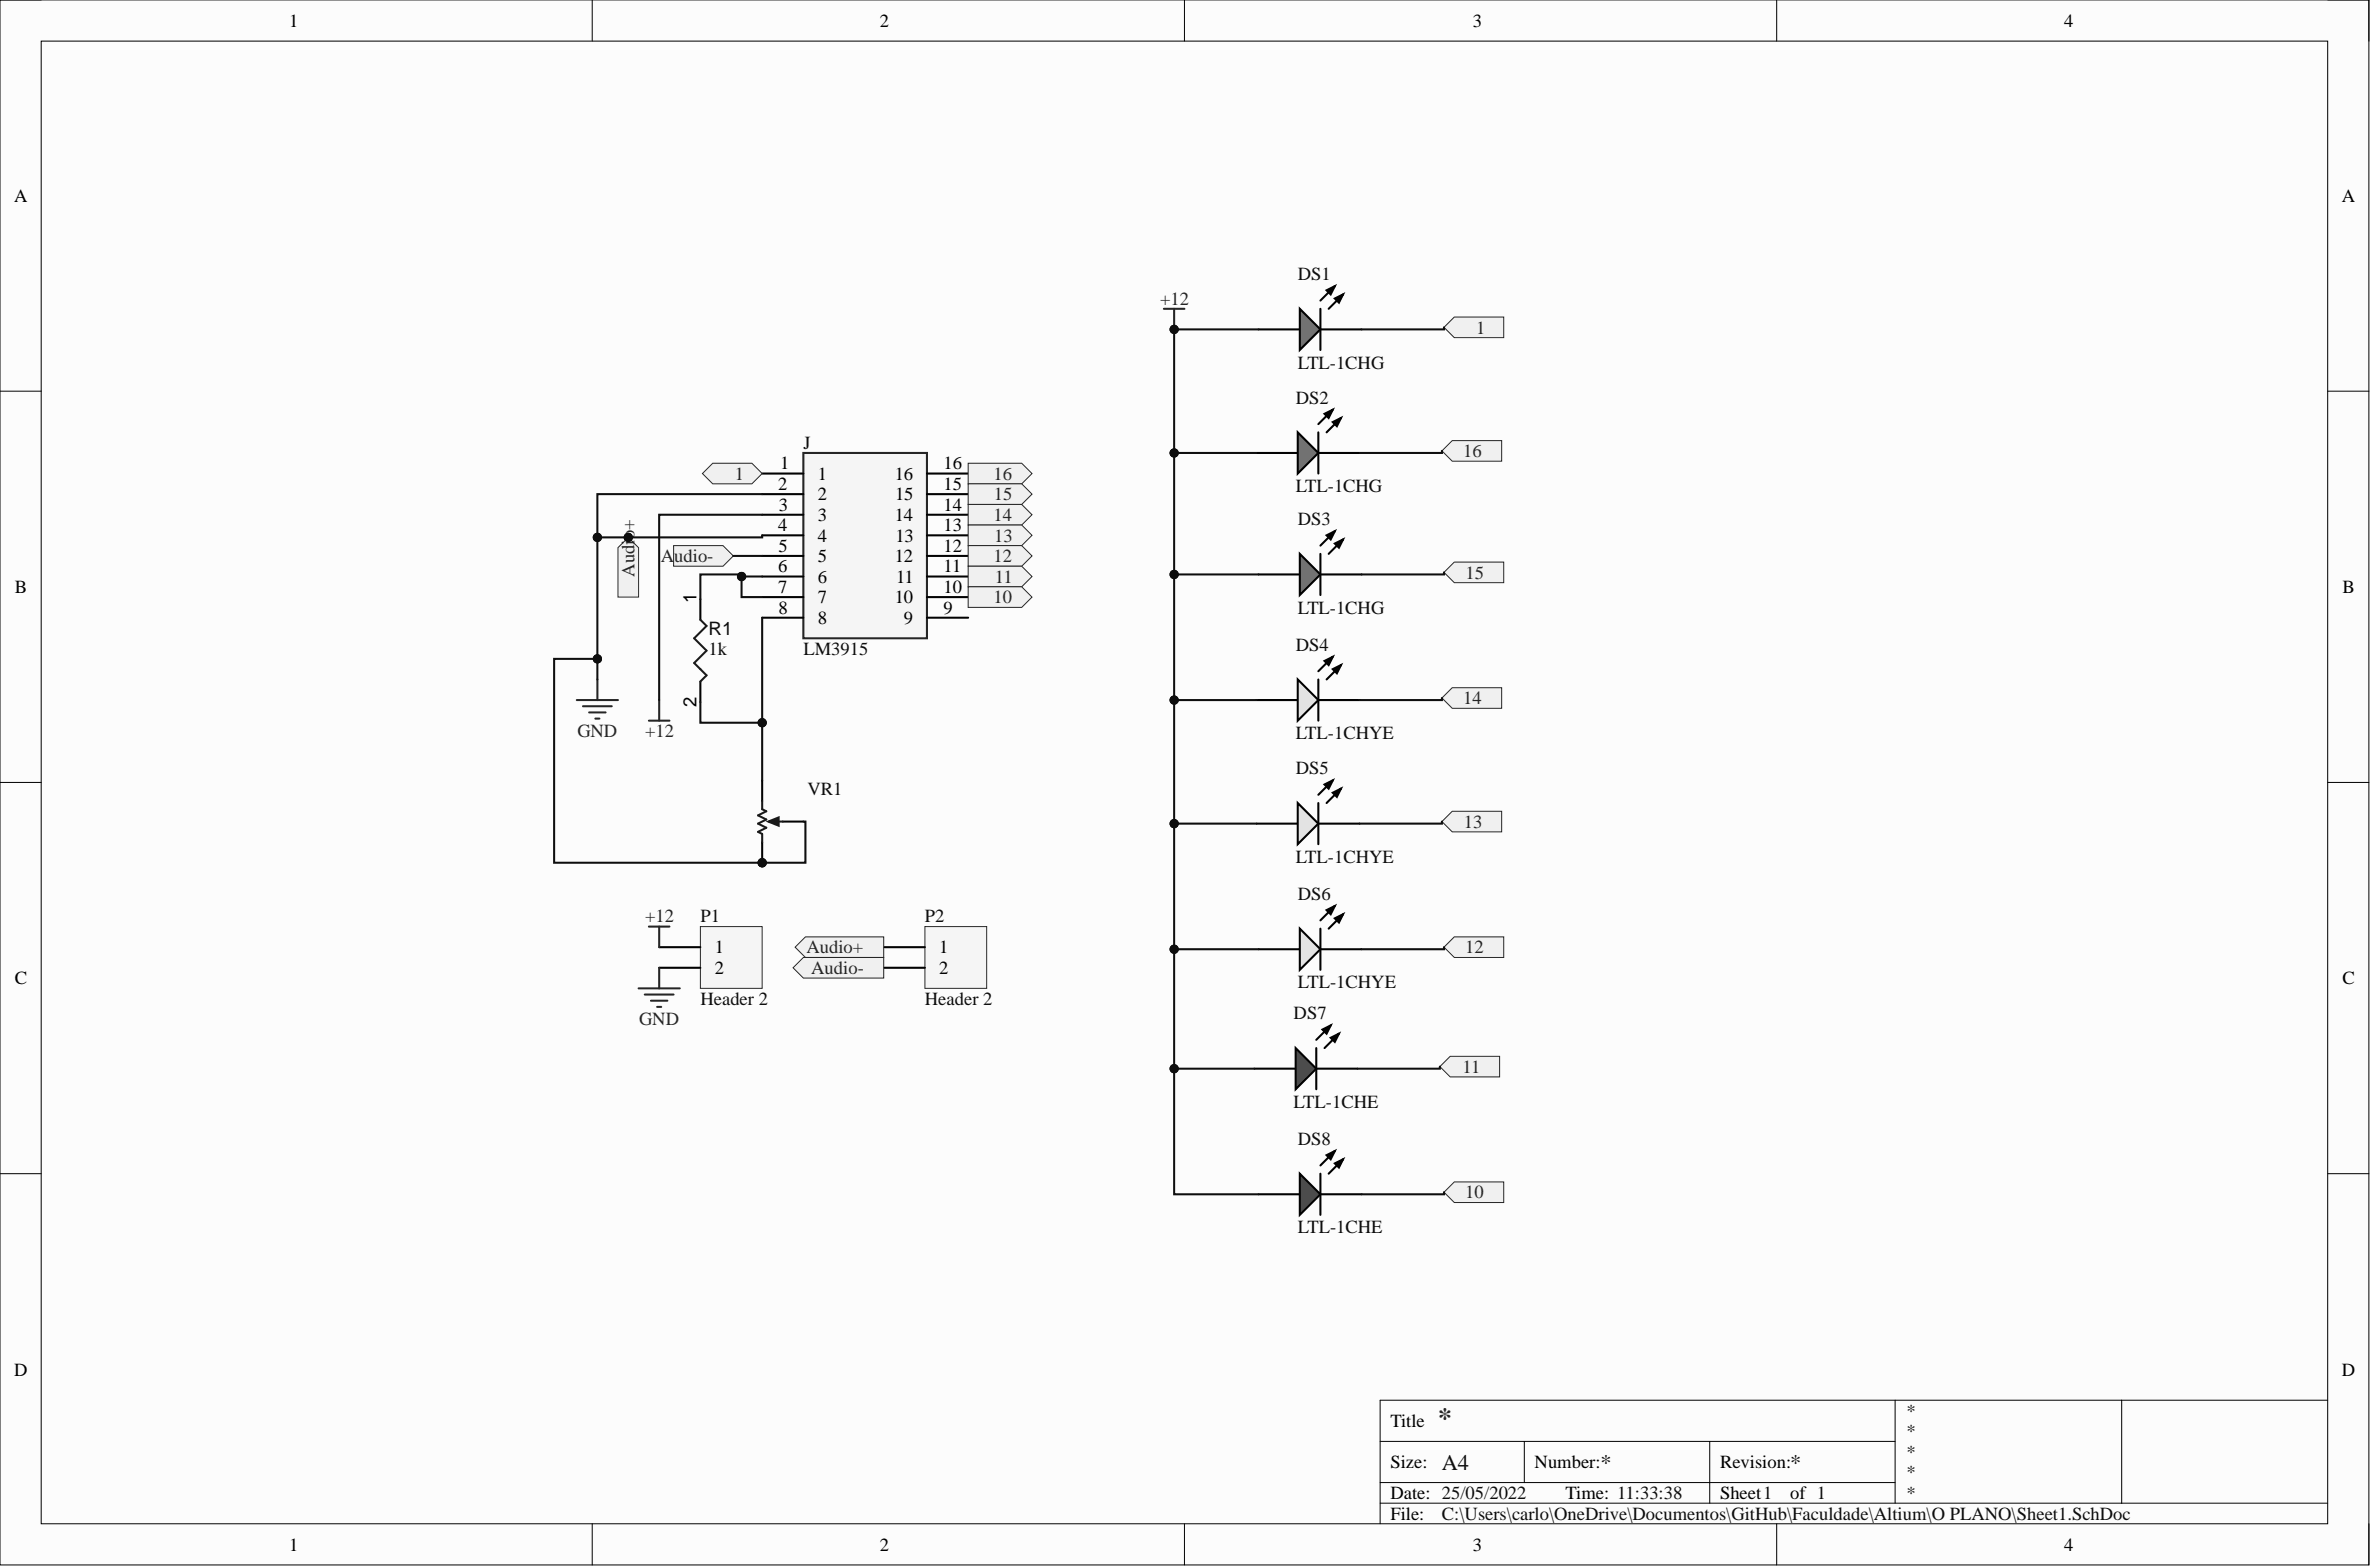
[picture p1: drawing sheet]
<svg xmlns="http://www.w3.org/2000/svg" width="292mm" height="193mm" viewBox="0 0 292 193" stroke-linecap="round" stroke-linejoin="round" font-family="sans-serif">
<defs><g id="words">
<text font-size="3.4" fill="#262626" x="177.1" y="175.7">*</text>
<g font-size="2.7" fill="#0e0e0e">
<text x="177.6" y="181">A4</text>
<text x="197.2" y="181">*</text>
<text x="220.5" y="181">*</text>
</g>
<g font-size="2.3">
<text x="35.6" y="3.3">1</text>
<text x="108.4" y="3.3">2</text>
<text x="181.4" y="3.3">3</text>
<text x="254.3" y="3.3">4</text>
<text x="1.7" y="24.8">A</text>
<text x="288.5" y="24.8">A</text>
<text x="96.1" y="57.8">1</text>
<text x="100.7" y="59.1">1</text>
<text x="110.2" y="59.1">16</text>
<text x="116.2" y="57.8">16</text>
<text x="95.9" y="60.3">2</text>
<text x="95.9" y="65.4">4</text>
<text x="96" y="62.9">3</text>
<text x="100.7" y="61.6">2</text>
<text x="100.7" y="64.1">3</text>
<text x="110.2" y="64.1">14</text>
<text x="110.3" y="61.6">15</text>
<text x="116.2" y="60.3">15</text>
<text x="116.2" y="62.9">14</text>
<text x="116.2" y="65.4">13</text>
<text x="95.9" y="70.5">6</text>
<text x="95.9" y="68">5</text>
<text x="100.7" y="66.7">4</text>
<text x="100.7" y="69.2">5</text>
<text x="100.7" y="71.8">6</text>
<text x="110.2" y="69.2">12</text>
<text x="110.3" y="66.7">13</text>
<text x="110.4" y="71.8">11</text>
<text x="116.2" y="68">12</text>
<text x="116.2" y="70.5">11</text>
<text x="1.8" y="73">B</text>
<text x="85.8" y="74.3" transform="rotate(-90 85.8 74.3)">1</text>
<text x="95.9" y="73">7</text>
<text x="95.9" y="75.6">8</text>
<text x="100.7" y="74.3">7</text>
<text x="100.7" y="76.8">8</text>
<text x="110.2" y="74.3">10</text>
<text x="111.4" y="76.8">9</text>
<text x="116.2" y="73">10</text>
<text x="116.2" y="75.6">9</text>
<text x="288.6" y="73">B</text>
<text x="85.8" y="87.1" transform="rotate(-90 85.8 87.1)">2</text>
<text x="88.1" y="117.4">1</text>
<text x="88.1" y="119.9">2</text>
<text x="115.7" y="117.4">1</text>
<text x="115.7" y="119.9">2</text>
<text x="1.8" y="121.2">C</text>
<text x="288.6" y="121.2">C</text>
<text x="1.7" y="169.4">D</text>
<text x="288.5" y="169.4">D</text>
<text x="171.3" y="175.7">Title</text>
<text x="171.3" y="180.8">Size:</text>
<text x="171.3" y="184.6">Date: 25/05/2022</text>
<text x="189.1" y="180.8">Number:</text>
<text x="192.9" y="184.6">Time: 11:33:38</text>
<text x="211.9" y="180.8">Revision:</text>
<text x="211.9" y="184.6">Sheet1</text>
<text x="220.5" y="184.6">of 1</text>
<text x="35.6" y="190.9">1</text>
<text x="108.4" y="190.9">2</text>
<text x="171.3" y="187.1">File:</text>
<text x="181.4" y="190.9">3</text>
<text x="254.3" y="190.9">4</text>
</g>
<g font-size="2.3" fill="#0e0e0e">
<text x="159.9" y="34.5">DS1</text>
<text x="159.9" y="45.4">LTL-1CHG</text>
<text x="159.6" y="49.7">DS2</text>
<text x="99" y="55.3">J</text>
<text x="159.6" y="60.6">LTL-1CHG</text>
<text x="159.9" y="64.7">DS3</text>
<text x="159.9" y="75.6">LTL-1CHG</text>
<text x="87.3" y="80.6">1k</text>
<text x="87.3" y="78.1">R1</text>
<text x="99" y="80.6">LM3915</text>
<text x="159.6" y="80.1">DS4</text>
<text x="159.6" y="91">LTL-1CHYE</text>
<text x="159.6" y="95.3">DS5</text>
<text x="99.5" y="97.9">VR1</text>
<text x="159.6" y="106.2">LTL-1CHYE</text>
<text x="86.3" y="113.6">P1</text>
<text x="113.9" y="113.6">P2</text>
<text x="159.9" y="110.8">DS6</text>
<text x="86.3" y="123.7">Header 2</text>
<text x="113.9" y="123.7">Header 2</text>
<text x="159.4" y="125.5">DS7</text>
<text x="159.9" y="121.7">LTL-1CHYE</text>
<text x="159.4" y="136.4">LTL-1CHE</text>
<text x="159.9" y="141">DS8</text>
<text x="159.9" y="151.9">LTL-1CHE</text>
<text x="234.7" y="174.5">*</text>
<text x="234.7" y="177">*</text>
<text x="234.7" y="179.5">*</text>
<text x="234.7" y="182.1">*</text>
<text x="234.7" y="184.6">*</text>
<text x="177.6" y="187.1">C:\Users\carlo\OneDrive\Documentos\GitHub\Faculdade\Altium\O PLANO\Sheet1.SchDoc</text>
</g>
<g font-size="2.3" fill="#262626">
<text x="142.9" y="37.5">+12</text>
<text x="181.9" y="41.1">1</text>
<text x="90.5" y="59.1">1</text>
<text x="122.4" y="59.1">16</text>
<text x="180.3" y="56.3">16</text>
<text x="122.4" y="64.1">14</text>
<text x="122.4" y="61.6">15</text>
<text x="78.2" y="71" transform="rotate(-90 78.2 71)">Audio+</text>
<text x="81.4" y="69.2">Audio-</text>
<text x="122.4" y="69.2">12</text>
<text x="122.5" y="66.7">13</text>
<text x="122.6" y="71.8">11</text>
<text x="180.6" y="71.2">15</text>
<text x="122.4" y="74.3">10</text>
<text x="180.3" y="86.7">14</text>
<text x="71.1" y="90.8">GND</text>
<text x="79.5" y="90.8">+12</text>
<text x="180.3" y="101.9">13</text>
<text x="79.5" y="113.6">+12</text>
<text x="99.4" y="117.4">Audio+</text>
<text x="99.9" y="119.9">Audio-</text>
<text x="180.5" y="117.4">12</text>
<text x="78.8" y="126.3">GND</text>
<text x="180.2" y="132.1">11</text>
<text x="180.5" y="147.6">10</text>
</g>
</g></defs>
<path d="M0 0h291.8v192.7h-291.8z" fill-rule="evenodd" fill="#fcfcfc"/>
<path d="M0 0h291.8v192.7h-291.8z" fill="none" stroke="#000" stroke-width=".12"/>
<path d="M5.1 5.1h281.7v182.5h-281.7z" fill-rule="evenodd" fill="#fcfcfc"/>
<g fill="none" stroke="#000" stroke-width=".12">
<path d="M0 0h5.1M73 0v5.1M145.9 0v5.1M218.9 0v5.1M286.8 0h5v5.1M5.1 5.1h281.7v182.5h-281.7zM0 48.2h5.1M286.8 48.2h5M0 96.4h5.1M286.8 96.4h5M0 144.5h5.1M286.8 144.5h5"/>
<path d="M170 177.5h63.5M187.8 177.5v5.1M210.6 177.5v7.6M233.5 172.4v12.7M261.4 172.4v12.7M286.8 172.4h-116.8v15.2M73 187.6v5.1M145.9 187.6v5.1M170 185.1h116.8M170 182.6h63.5M218.9 187.6v5.1M291.8 187.6v5.1"/>
</g>
<path d="M99 55.8h15.2v22.8h-15.2z" fill-rule="evenodd" fill="#f5f5f5"/>
<path d="M99 55.8h15.2v22.8h-15.2z" fill="none" stroke="#262626" stroke-width=".25"/>
<g fill="none" stroke="#000" stroke-width=".25">
<path d="M93.9 58.3h5.1M114.2 58.3h5.1M155.1 40.6h5M162.7 40.6h5M93.9 60.9h5.1M93.9 63.4h5.1M93.9 65.9h5.1M93.9 68.5h5.1M93.9 71h5.1M93.9 73.5h5.1M93.9 76.1h5.1M114.2 60.9h5.1"/>
<path d="M114.2 63.4h5.1M114.2 65.9h5.1M114.2 68.5h5.1M114.2 71h5.1M114.2 73.5h5.1M114.2 76.1h5.1"/>
</g>
<path d="M160.1 38l2.6 2.6-2.6 2.5z" fill="#717171"/>
<path d="M160.1 38l2.6 2.6-2.6 2.5zM162.7 38v5.1M163.4 35.7l1-.5-.5 1.1zM164.4 36.8l1.1-.5-.5 1zM164.4 35.2l-1.7 1.8M165.5 36.3l-1.8 1.7M154.8 55.8h5.1M162.4 55.8h5.1" fill="none" stroke="#000" stroke-width=".25"/>
<path d="M163.4 35.7l1-.5-.5 1.1zM164.4 36.8l1.1-.5-.5 1z" fill="#000"/>
<path d="M159.9 53.2l2.5 2.6-2.5 2.5z" fill="#717171"/>
<path d="M159.9 53.2l2.5 2.6-2.5 2.5zM162.4 53.2v5.1M163.2 51l1-.5-.5 1zM164.2 52l1-.5-.5 1zM164.2 50.5l-1.8 1.7M165.2 51.5l-1.8 1.7M155.1 70.7h5M162.7 70.7h5" fill="none" stroke="#000" stroke-width=".25"/>
<path d="M163.2 51l1-.5-.5 1zM164.2 52l1-.5-.5 1z" fill="#000"/>
<path d="M160.1 68.2l2.6 2.5-2.6 2.6z" fill="#717171"/>
<path d="M160.1 68.2l2.6 2.5-2.6 2.6zM162.7 68.2v5.1M163.4 65.9l1-.5-.5 1zM164.4 66.9l1.1-.5-.5 1zM164.4 65.4l-1.7 1.8M165.5 66.4l-1.8 1.8M155.1 147.1h5M162.7 147.1h5" fill="none" stroke="#000" stroke-width=".25"/>
<path d="M163.4 65.9l1-.5-.5 1zM164.4 66.9l1.1-.5-.5 1z" fill="#000"/>
<path d="M160.1 144.5l2.6 2.6-2.6 2.5z" fill="#4c4c4c"/>
<path d="M154.5 131.6h5.1M162.2 131.6h5M160.1 144.5l2.6 2.6-2.6 2.5zM162.7 144.5v5.1M163.4 142.3l1-.6-.5 1.1zM164.4 143.3l1.1-.5-.5 1zM164.4 141.7l-1.7 1.8M165.5 142.8l-1.8 1.7" fill="none" stroke="#000" stroke-width=".25"/>
<path d="M163.4 142.3l1-.6-.5 1.1zM164.4 143.3l1.1-.5-.5 1z" fill="#000"/>
<path d="M159.6 129.1l2.6 2.5-2.6 2.5z" fill="#4c4c4c"/>
<path d="M154.8 86.2h5.1M162.4 86.2h5.1M159.6 129.1l2.6 2.5-2.6 2.5zM162.2 129.1v5M162.9 126.8l1-.5-.5 1zM163.9 127.8l1.1-.5-.6 1zM163.9 126.3l-1.7 1.8M165 127.3l-1.8 1.8" fill="none" stroke="#000" stroke-width=".25"/>
<path d="M162.9 126.8l1-.5-.5 1zM163.9 127.8l1.1-.5-.6 1z" fill="#000"/>
<path d="M159.9 83.7l2.5 2.5-2.5 2.5z" fill="#e2e2e2"/>
<path d="M159.9 83.7l2.5 2.5-2.5 2.5zM162.4 83.7v5M163.2 81.4l1-.5-.5 1zM164.2 82.4l1-.5-.5 1zM164.2 80.9l-1.8 1.8M165.2 81.9l-1.8 1.8M154.8 101.4h5.1M162.4 101.4h5.1" fill="none" stroke="#000" stroke-width=".25"/>
<path d="M163.2 81.4l1-.5-.5 1zM164.2 82.4l1-.5-.5 1z" fill="#000"/>
<path d="M159.9 98.9l2.5 2.5-2.5 2.6z" fill="#e2e2e2"/>
<path d="M159.9 98.9l2.5 2.5-2.5 2.6zM162.4 98.9v5.1M163.2 96.6l1-.5-.5 1zM164.2 97.6l1-.5-.5 1zM164.2 96.1l-1.8 1.8M165.2 97.1l-1.8 1.8M155.1 116.9h5M162.7 116.9h5" fill="none" stroke="#000" stroke-width=".25"/>
<path d="M163.2 96.6l1-.5-.5 1zM164.2 97.6l1-.5-.5 1z" fill="#000"/>
<path d="M160.1 114.4l2.6 2.5-2.6 2.5z" fill="#e2e2e2"/>
<path d="M160.1 114.4l2.6 2.5-2.6 2.5zM162.7 114.4v5M163.4 112.1l1-.5-.5 1zM164.4 113.1l1.1-.5-.5 1zM164.4 111.6l-1.7 1.7M165.5 112.6l-1.8 1.8" fill="none" stroke="#000" stroke-width=".25"/>
<path d="M163.4 112.1l1-.5-.5 1zM164.4 113.1l1.1-.5-.5 1z" fill="#000"/>
<path d="M177.9 40.3l1.3-1.3h6.1v2.6h-6.1z" fill-rule="evenodd" fill="#f0f0f0"/>
<path d="M177.9 40.3l1.3-1.3h6.1v2.6h-6.1z" fill="none" stroke="#262626" stroke-width=".12"/>
<path d="M177.6 55.5l1.3-1.2h6.1v2.5h-6.1z" fill-rule="evenodd" fill="#f0f0f0"/>
<path d="M177.6 55.5l1.3-1.2h6.1v2.5h-6.1z" fill="none" stroke="#262626" stroke-width=".12"/>
<path d="M177.9 70.5l1.3-1.3h6.1v2.6h-6.1z" fill-rule="evenodd" fill="#f0f0f0"/>
<path d="M177.9 70.5l1.3-1.3h6.1v2.6h-6.1z" fill="none" stroke="#262626" stroke-width=".12"/>
<path d="M177.6 86l1.3-1.3h6.1v2.5h-6.1z" fill-rule="evenodd" fill="#f0f0f0"/>
<path d="M177.6 86l1.3-1.3h6.1v2.5h-6.1z" fill="none" stroke="#262626" stroke-width=".12"/>
<path d="M177.6 101.2l1.3-1.3h6.1v2.5h-6.1z" fill-rule="evenodd" fill="#f0f0f0"/>
<path d="M177.6 101.2l1.3-1.3h6.1v2.5h-6.1z" fill="none" stroke="#262626" stroke-width=".12"/>
<path d="M177.9 116.6l1.3-1.2h6.1v2.5h-6.1z" fill-rule="evenodd" fill="#f0f0f0"/>
<path d="M177.9 116.6l1.3-1.2h6.1v2.5h-6.1z" fill="none" stroke="#262626" stroke-width=".12"/>
<path d="M177.4 131.3l1.3-1.2h6v2.5h-6z" fill-rule="evenodd" fill="#f0f0f0"/>
<path d="M177.4 131.3l1.3-1.2h6v2.5h-6z" fill="none" stroke="#262626" stroke-width=".12"/>
<path d="M177.9 146.8l1.3-1.2h6.1v2.5h-6.1z" fill-rule="evenodd" fill="#f0f0f0"/>
<path d="M177.9 146.8l1.3-1.2h6.1v2.5h-6.1z" fill="none" stroke="#262626" stroke-width=".12"/>
<path d="M143.4 38h2.5M144.7 38v2.6" fill="none" stroke="#262626" stroke-width=".25"/>
<circle cx="144.7" cy="40.6" r=".51" fill="#0e0e0e"/>
<circle cx="144.7" cy="40.6" r=".51" fill="none" stroke="#0e0e0e" stroke-width=".12"/>
<path d="M86.5 58.3l1.3-1.3h4.8l1.3 1.3-1.3 1.3h-4.8z" fill-rule="evenodd" fill="#f0f0f0"/>
<path d="M86.5 58.3l1.3-1.3h4.8l1.3 1.3-1.3 1.3h-4.8z" fill="none" stroke="#262626" stroke-width=".12"/>
<path d="M119.3 57h6.6l1.2 1.3-1.2 1.3h-6.6z" fill-rule="evenodd" fill="#f0f0f0"/>
<path d="M119.3 57h6.6l1.2 1.3-1.2 1.3h-6.6z" fill="none" stroke="#262626" stroke-width=".12"/>
<path d="M119.3 59.6h6.6l1.2 1.3-1.2 1.2h-6.6z" fill-rule="evenodd" fill="#f0f0f0"/>
<path d="M119.3 59.6h6.6l1.2 1.3-1.2 1.2h-6.6z" fill="none" stroke="#262626" stroke-width=".12"/>
<path d="M119.3 62.1h6.6l1.2 1.3-1.2 1.3h-6.6z" fill-rule="evenodd" fill="#f0f0f0"/>
<path d="M119.3 62.1h6.6l1.2 1.3-1.2 1.3h-6.6z" fill="none" stroke="#262626" stroke-width=".12"/>
<path d="M119.3 64.7h6.6l1.2 1.2-1.2 1.3h-6.6z" fill-rule="evenodd" fill="#f0f0f0"/>
<path d="M119.3 64.7h6.6l1.2 1.2-1.2 1.3h-6.6z" fill="none" stroke="#262626" stroke-width=".12"/>
<path d="M119.3 67.2h6.6l1.2 1.3-1.2 1.2h-6.6z" fill-rule="evenodd" fill="#f0f0f0"/>
<path d="M119.3 67.2h6.6l1.2 1.3-1.2 1.2h-6.6z" fill="none" stroke="#262626" stroke-width=".12"/>
<path d="M119.3 69.7h6.6l1.2 1.3-1.2 1.3h-6.6z" fill-rule="evenodd" fill="#f0f0f0"/>
<path d="M119.3 69.7h6.6l1.2 1.3-1.2 1.3h-6.6z" fill="none" stroke="#262626" stroke-width=".12"/>
<path d="M119.3 72.3h6.6l1.2 1.2-1.2 1.3h-6.6z" fill-rule="evenodd" fill="#f0f0f0"/>
<path d="M119.3 72.3h6.6l1.2 1.2-1.2 1.3h-6.6z" fill="none" stroke="#262626" stroke-width=".12"/>
<path d="M71.1 86.2h5M71.8 87h3.6M72.6 87.7h2M73.3 88.5h.5M73.6 83.7v2.5M79.9 88.7h2.6M81.2 86.2v2.5" fill="none" stroke="#262626" stroke-width=".25"/>
<path d="M86.3 73.8v2.5M86.3 83.9v2.6" fill="none" stroke="#000" stroke-width=".25"/>
<path d="M86.3 76.3l.7 .8-1.5 1.5 1.5 1.5-1.5 1.5 1.5 1.6-.7 .7" fill="none" stroke="#1c1c1c" stroke-width=".25"/>
<circle cx="93.9" cy="106.2" r=".51" fill="#0e0e0e"/>
<circle cx="93.9" cy="106.2" r=".51" fill="none" stroke="#0e0e0e" stroke-width=".12"/>
<path d="M93.9 103.7v2.5M96.4 101.2h2.6" fill="none" stroke="#000" stroke-width=".25"/>
<circle cx="93.9" cy="106.2" r=".51" fill="#0e0e0e"/>
<circle cx="93.9" cy="106.2" r=".51" fill="none" stroke="#0e0e0e" stroke-width=".12"/>
<path d="M95.2 101.2h1.2" fill="none" stroke="#1c1c1c" stroke-width=".25"/>
<path d="M94.7 101.2l1.2-.5v1z" fill="#1c1c1c"/>
<path d="M93.9 98.6v1.1l.5 .2-1 .5 1 .5-1 .5 1 .5-1 .5 .5 .3v1M94.7 101.2l1.2-.5v1z" fill="none" stroke="#1c1c1c" stroke-width=".25"/>
<path d="M93.9 96.1v2.5" fill="none" stroke="#000" stroke-width=".25"/>
<path d="M83 67.2h6.1l1.2 1.3-1.2 1.2h-6.1z" fill-rule="evenodd" fill="#f0f0f0"/>
<path d="M83 67.2h6.1l1.2 1.3-1.2 1.2h-6.1z" fill="none" stroke="#262626" stroke-width=".12"/>
<path d="M86.3 114.1h7.6v7.6h-7.6z" fill-rule="evenodd" fill="#f5f5f5"/>
<path d="M86.3 114.1h7.6v7.6h-7.6z" fill="none" stroke="#262626" stroke-width=".12"/>
<path d="M81.2 116.6h5.1M81.2 119.2h5.1" fill="none" stroke="#000" stroke-width=".25"/>
<path d="M113.9 114.1h7.7v7.6h-7.7z" fill-rule="evenodd" fill="#f5f5f5"/>
<path d="M113.9 114.1h7.7v7.6h-7.7z" fill="none" stroke="#262626" stroke-width=".12"/>
<path d="M108.9 116.6h5M108.9 119.2h5" fill="none" stroke="#000" stroke-width=".25"/>
<path d="M79.9 114.1h2.6M81.2 114.1v2.5M81.2 119.2v2.5M78.7 121.7h5M79.4 122.5h3.6M80.2 123.2h2M81 124h.5" fill="none" stroke="#262626" stroke-width=".25"/>
<path d="M177.6 55.5v.3h-10.1M177.9 40.3v.3h-10.2M177.9 70.5v.2h-10.2M177.6 86v.2h-10.1M177.6 101.2v.2h-10.1M177.9 116.6v.3h-10.2M144.7 131.6h9.8M177.4 131.3v.3h-10.2M177.9 146.8v.3h-10.2" fill="none" stroke="#0e0e0e" stroke-width=".25"/>
<circle cx="144.7" cy="131.6" r=".51" fill="#0e0e0e"/>
<circle cx="144.7" cy="131.6" r=".51" fill="none" stroke="#0e0e0e" stroke-width=".12"/>
<path d="M144.7 101.4h10.1" fill="none" stroke="#0e0e0e" stroke-width=".25"/>
<circle cx="144.7" cy="101.4" r=".51" fill="#0e0e0e"/>
<circle cx="144.7" cy="101.4" r=".51" fill="none" stroke="#0e0e0e" stroke-width=".12"/>
<path d="M144.7 70.7h10.4" fill="none" stroke="#0e0e0e" stroke-width=".25"/>
<circle cx="144.7" cy="70.7" r=".51" fill="#0e0e0e"/>
<circle cx="144.7" cy="70.7" r=".51" fill="none" stroke="#0e0e0e" stroke-width=".12"/>
<path d="M155.1 40.6h-10.4v15.2h10.1M93.9 63.4h-12.7v22.8" fill="none" stroke="#0e0e0e" stroke-width=".25"/>
<circle cx="144.7" cy="55.8" r=".51" fill="#0e0e0e"/>
<circle cx="144.7" cy="55.8" r=".51" fill="none" stroke="#0e0e0e" stroke-width=".12"/>
<circle cx="144.7" cy="40.6" r=".51" fill="#0e0e0e"/>
<circle cx="144.7" cy="40.6" r=".51" fill="none" stroke="#0e0e0e" stroke-width=".12"/>
<path d="M91.4 71v2.5h2.5" fill="none" stroke="#0e0e0e" stroke-width=".25"/>
<circle cx="91.4" cy="71" r=".51" fill="#0e0e0e"/>
<circle cx="91.4" cy="71" r=".51" fill="none" stroke="#0e0e0e" stroke-width=".12"/>
<path d="M93.9 71h-2.5v-.3h-5.1v3.1" fill="none" stroke="#0e0e0e" stroke-width=".25"/>
<circle cx="91.4" cy="71" r=".51" fill="#0e0e0e"/>
<circle cx="91.4" cy="71" r=".51" fill="none" stroke="#0e0e0e" stroke-width=".12"/>
<path d="M93.9 76.1v12.9h-7.6v-2.5" fill="none" stroke="#0e0e0e" stroke-width=".25"/>
<circle cx="93.9" cy="89" r=".51" fill="#0e0e0e"/>
<circle cx="93.9" cy="89" r=".51" fill="none" stroke="#0e0e0e" stroke-width=".12"/>
<path d="M93.9 89v7.1" fill="none" stroke="#0e0e0e" stroke-width=".25"/>
<circle cx="93.9" cy="89" r=".51" fill="#0e0e0e"/>
<circle cx="93.9" cy="89" r=".51" fill="none" stroke="#0e0e0e" stroke-width=".12"/>
<path d="M73.6 81.1h-5.3v25.1h30.9v-5h-.2" fill="none" stroke="#0e0e0e" stroke-width=".25"/>
<circle cx="73.6" cy="81.1" r=".51" fill="#0e0e0e"/>
<circle cx="73.6" cy="81.1" r=".51" fill="none" stroke="#0e0e0e" stroke-width=".12"/>
<circle cx="93.9" cy="106.2" r=".51" fill="#0e0e0e"/>
<circle cx="93.9" cy="106.2" r=".51" fill="none" stroke="#0e0e0e" stroke-width=".12"/>
<path d="M90.3 68.5h3.6" fill="none" stroke="#0e0e0e" stroke-width=".25"/>
<path d="M98 116.6l1.2-1.2h9.7v2.5h-9.7z" fill-rule="evenodd" fill="#f0f0f0"/>
<path d="M98 116.6l1.2-1.2h9.7v2.5h-9.7z" fill="none" stroke="#262626" stroke-width=".12"/>
<path d="M97.7 119.2l1.3-1.3h9.9v2.5h-9.9z" fill-rule="evenodd" fill="#f0f0f0"/>
<path d="M97.7 119.2l1.3-1.3h9.9v2.5h-9.9z" fill="none" stroke="#262626" stroke-width=".12"/>
<path d="M76.1 67.4l1.3-1.2 1.3 1.2v6.1h-2.6z" fill-rule="evenodd" fill="#f0f0f0"/>
<path d="M76.1 67.4l1.3-1.2 1.3 1.2v6.1h-2.6z" fill="none" stroke="#262626" stroke-width=".12"/>
<circle cx="77.4" cy="66.2" r=".51" fill="#0e0e0e"/>
<circle cx="77.4" cy="66.2" r=".51" fill="none" stroke="#0e0e0e" stroke-width=".12"/>
<path d="M93.9 65.9v.3h-20.3" fill="none" stroke="#0e0e0e" stroke-width=".25"/>
<circle cx="77.4" cy="66.2" r=".51" fill="#0e0e0e"/>
<circle cx="77.4" cy="66.2" r=".51" fill="none" stroke="#0e0e0e" stroke-width=".12"/>
<circle cx="73.6" cy="66.2" r=".51" fill="#0e0e0e"/>
<circle cx="73.6" cy="66.2" r=".51" fill="none" stroke="#0e0e0e" stroke-width=".12"/>
<path d="M93.9 60.9h-20.3v22.8" fill="none" stroke="#0e0e0e" stroke-width=".25"/>
<circle cx="73.6" cy="66.2" r=".51" fill="#0e0e0e"/>
<circle cx="73.6" cy="66.2" r=".51" fill="none" stroke="#0e0e0e" stroke-width=".12"/>
<circle cx="73.6" cy="81.1" r=".51" fill="#0e0e0e"/>
<circle cx="73.6" cy="81.1" r=".51" fill="none" stroke="#0e0e0e" stroke-width=".12"/>
<path d="M144.7 116.9v30.2h10.4" fill="none" stroke="#0e0e0e" stroke-width=".25"/>
<circle cx="144.7" cy="116.9" r=".51" fill="#0e0e0e"/>
<circle cx="144.7" cy="116.9" r=".51" fill="none" stroke="#0e0e0e" stroke-width=".12"/>
<circle cx="144.7" cy="131.6" r=".51" fill="#0e0e0e"/>
<circle cx="144.7" cy="131.6" r=".51" fill="none" stroke="#0e0e0e" stroke-width=".12"/>
<path d="M144.7 86.2v30.7h10.4" fill="none" stroke="#0e0e0e" stroke-width=".25"/>
<circle cx="144.7" cy="116.9" r=".51" fill="#0e0e0e"/>
<circle cx="144.7" cy="116.9" r=".51" fill="none" stroke="#0e0e0e" stroke-width=".12"/>
<circle cx="144.7" cy="101.4" r=".51" fill="#0e0e0e"/>
<circle cx="144.7" cy="101.4" r=".51" fill="none" stroke="#0e0e0e" stroke-width=".12"/>
<circle cx="144.7" cy="86.2" r=".51" fill="#0e0e0e"/>
<circle cx="144.7" cy="86.2" r=".51" fill="none" stroke="#0e0e0e" stroke-width=".12"/>
<path d="M144.7 55.8v30.4h10.1" fill="none" stroke="#0e0e0e" stroke-width=".25"/>
<circle cx="144.7" cy="86.2" r=".51" fill="#0e0e0e"/>
<circle cx="144.7" cy="86.2" r=".51" fill="none" stroke="#0e0e0e" stroke-width=".12"/>
<circle cx="144.7" cy="70.7" r=".51" fill="#0e0e0e"/>
<circle cx="144.7" cy="70.7" r=".51" fill="none" stroke="#0e0e0e" stroke-width=".12"/>
<circle cx="144.7" cy="55.8" r=".51" fill="#0e0e0e"/>
<circle cx="144.7" cy="55.8" r=".51" fill="none" stroke="#0e0e0e" stroke-width=".12"/>
<use href="#words"/>
</svg>
